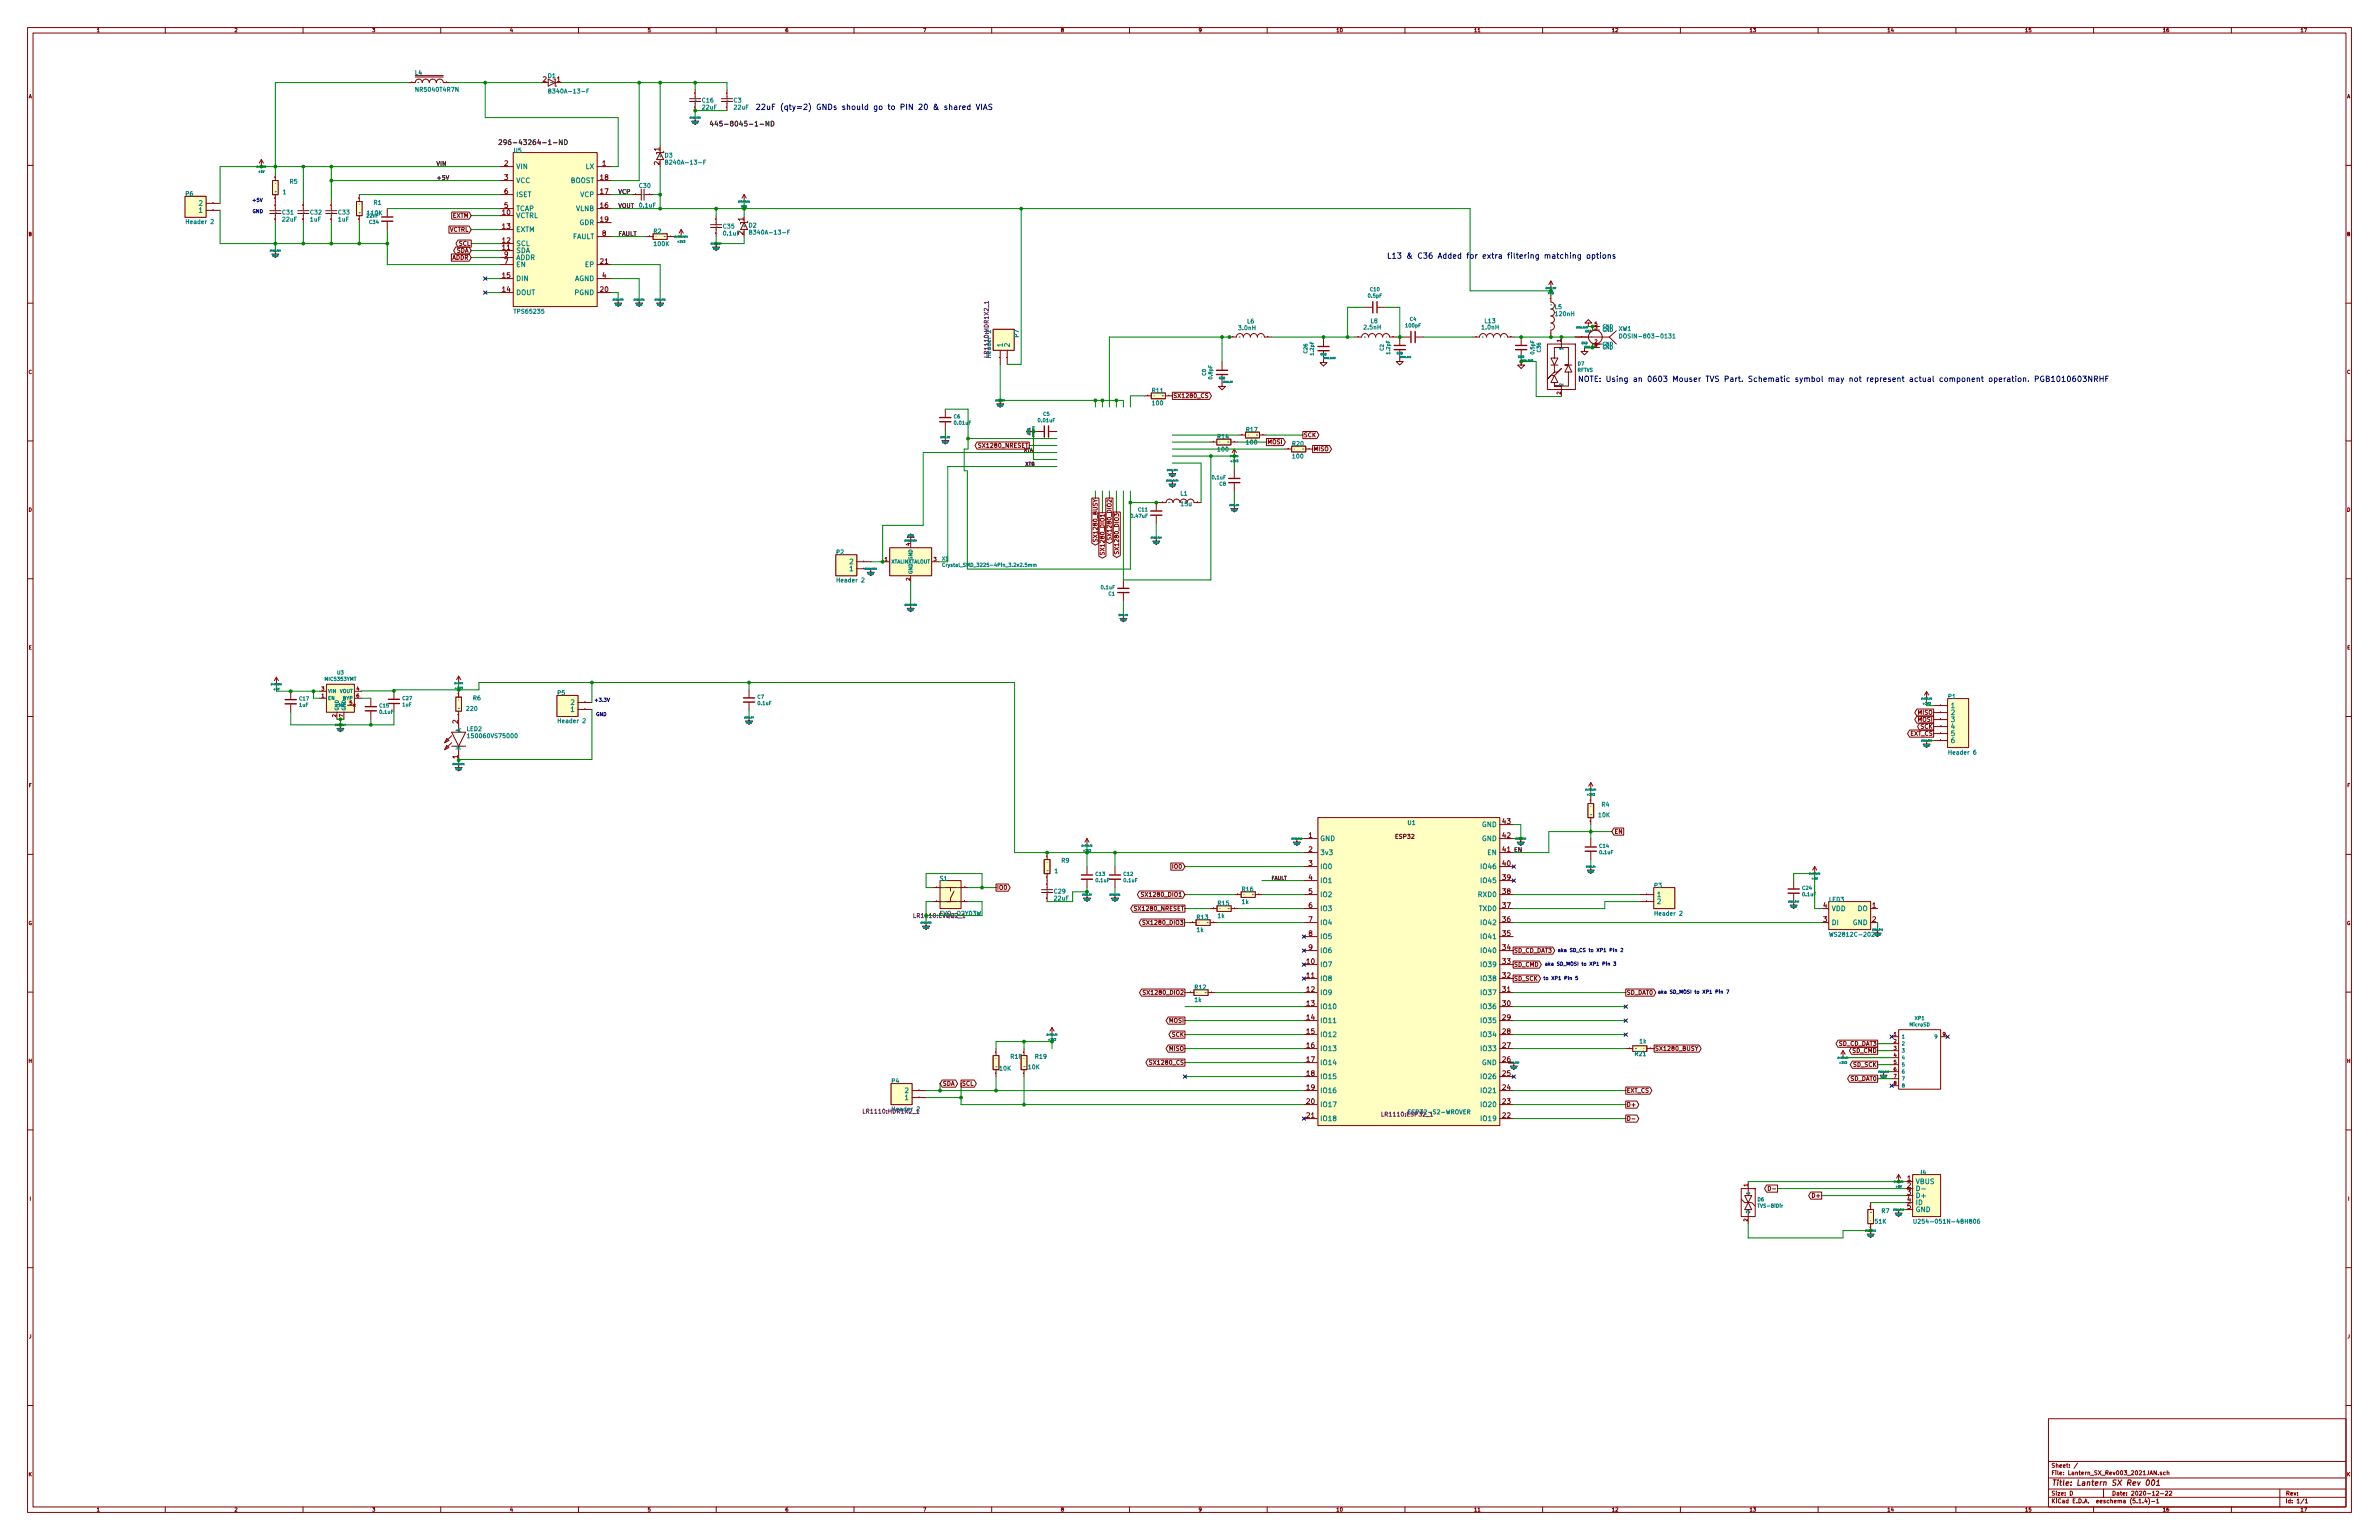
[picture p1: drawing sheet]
<svg xmlns="http://www.w3.org/2000/svg" width="864mm" height="559mm" viewBox="0 0 864 559" stroke-linecap="round" stroke-linejoin="round" font-family="sans-serif">
<defs><g id="words">
<g font-size="2.8" fill="#0000c2">
<text x="274.2" y="39.9">22uF (qty=2) GNDs should go to PIN 20 &amp; shared VIAS</text>
<text x="503.4" y="93.9">L13 &amp; C36 Added for extra filtering matching options</text>
<text x="572.8" y="138.6">NOTE: Using an 0603 Mouser TVS Part. Schematic symbol may not represent actual component operation. PGB1010603NRHF</text>
</g>
<text font-size="2.8" fill="#840000" x="744.6" y="539.1">Title: Lantern SX Rev 001</text>
<g font-size="2.5" fill="#840000">
<text x="197.1" y="29.7">2</text>
<text x="202.1" y="29.7">1</text>
<text x="239.4" y="59.9" transform="rotate(-90 239.4 59.9)">2</text>
<text x="239.4" y="54.8" transform="rotate(-90 239.4 54.8)">1</text>
<text x="183.1" y="60.2">2</text>
<text x="183.1" y="65.3">3</text>
<text x="218" y="65.3">18</text>
<text x="218.6" y="60.2">1</text>
<text x="183.1" y="70.4">6</text>
<text x="218" y="70.4">17</text>
<text x="182.4" y="78">10</text>
<text x="183.1" y="75.4">5</text>
<text x="218" y="75.4">16</text>
<text x="182.4" y="83.1">13</text>
<text x="218" y="80.5">19</text>
<text x="269.9" y="80.2" transform="rotate(-90 269.9 80.2)">1</text>
<text x="182.4" y="88.1">12</text>
<text x="218.6" y="85.6">8</text>
<text x="269.9" y="85.3" transform="rotate(-90 269.9 85.3)">2</text>
<text x="182.4" y="90.7">11</text>
<text x="183.1" y="95.8">7</text>
<text x="183.1" y="93.2">9</text>
<text x="218" y="95.8">21</text>
<text x="182.4" y="100.8">15</text>
<text x="218.6" y="100.8">4</text>
<text x="182.4" y="105.9">14</text>
<text x="218" y="105.9">20</text>
<text x="166.2" y="262.6" transform="rotate(-90 166.2 262.6)">2</text>
<text x="545.5" y="299">43</text>
<text x="475.1" y="304">1</text>
<text x="545.5" y="304">42</text>
<text x="475.1" y="309.1">2</text>
<text x="545.5" y="309.1">41</text>
<text x="475.1" y="314.2">3</text>
<text x="545.5" y="314.2">40</text>
<text x="475.1" y="319.3">4</text>
<text x="545.5" y="319.3">39</text>
<text x="475.1" y="324.4">5</text>
<text x="475.1" y="329.4">6</text>
<text x="545.5" y="329.4">37</text>
<text x="545.5" y="324.4">38</text>
<text x="661.9" y="329.4">4</text>
<text x="679.7" y="329.4">1</text>
<text x="475.1" y="334.5">7</text>
<text x="545.5" y="334.5">36</text>
<text x="661.9" y="334.5">3</text>
<text x="679.7" y="334.5">2</text>
<text x="475.1" y="339.6">8</text>
<text x="545.5" y="339.6">35</text>
<text x="475.1" y="344.7">9</text>
<text x="545.5" y="344.7">34</text>
<text x="474.4" y="349.8">10</text>
<text x="545.5" y="349.8">33</text>
<text x="474.4" y="354.8">11</text>
<text x="474.4" y="359.9">12</text>
<text x="545.5" y="359.9">31</text>
<text x="545.5" y="354.8">32</text>
<text x="474.4" y="365">13</text>
<text x="545.5" y="365">30</text>
<text x="474.4" y="370.1">14</text>
<text x="545.5" y="370.1">29</text>
<text x="474.4" y="375.2">15</text>
<text x="545.5" y="375.2">28</text>
<text x="474.4" y="380.2">16</text>
<text x="545.5" y="380.2">27</text>
<text x="474.4" y="385.3">17</text>
<text x="545.5" y="385.3">26</text>
<text x="474.4" y="390.4">18</text>
<text x="474.4" y="395.5">19</text>
<text x="545.5" y="395.5">24</text>
<text x="545.5" y="390.4">25</text>
<text x="474.4" y="400.6">20</text>
<text x="545.5" y="400.6">23</text>
<text x="474.4" y="405.6">21</text>
<text x="545.5" y="405.6">22</text>
<text x="692.4" y="428.5">1</text>
<text x="692.4" y="431">2</text>
<text x="692.4" y="433.6">3</text>
<text x="692.4" y="436.1">4</text>
<text x="692.4" y="438.7">5</text>
</g>
<g font-size="2.5">
<text x="257.4" y="45.8">445-8045-1-ND</text>
<text x="180.7" y="52.6">296-43264-1-ND</text>
</g>
<g font-size="2.5" fill="#008484">
<text x="187.3" y="61.3">VIN</text>
<text x="212.6" y="61.3">LX</text>
<text x="187.3" y="66.4">VCC</text>
<text x="187.3" y="71.5">ISET</text>
<text x="207" y="66.4">BOOST</text>
<text x="210.7" y="71.5">VCP</text>
<text x="72.4" y="77.2">1</text>
<text x="72.4" y="74.7">2</text>
<text x="187.3" y="76.6">TCAP</text>
<text x="209" y="76.6">VLNB</text>
<text x="187.3" y="79.1">VCTRL</text>
<text x="210.3" y="81.7">GDR</text>
<text x="187.3" y="89.3">SCL</text>
<text x="187.3" y="84.2">EXTM</text>
<text x="207.7" y="86.7">FAULT</text>
<text x="187.3" y="91.8">SDA</text>
<text x="187.3" y="94.4">ADDR</text>
<text x="187.3" y="102">DIN</text>
<text x="187.3" y="96.9">EN</text>
<text x="208.5" y="102">AGND</text>
<text x="212.5" y="96.9">EP</text>
<text x="187.3" y="107.1">DOUT</text>
<text x="208.6" y="107.1">PGND</text>
<text x="364" y="126.1" transform="rotate(-90 364 126.1)">1</text>
<text x="366.5" y="126.1" transform="rotate(-90 366.5 126.1)">2</text>
<text x="308.6" y="207.3">1</text>
<text x="308.6" y="204.7">2</text>
<text x="207.4" y="255.8">2</text>
<text x="708" y="256.9">1</text>
<text x="207.4" y="258.3">1</text>
<text x="708" y="259.5">2</text>
<text x="708" y="262">3</text>
<text x="167.4" y="265.9" transform="rotate(-90 167.4 265.9)">A</text>
<text x="708" y="264.5">4</text>
<text x="708" y="267.1">5</text>
<text x="708" y="269.6">6</text>
<text x="167.4" y="272.3" transform="rotate(-90 167.4 272.3)">K</text>
<text x="479.2" y="305.2">GND</text>
<text x="537.9" y="305.2">GND</text>
<text x="537.9" y="300.1">GND</text>
<text x="479.2" y="310.3">3v3</text>
<text x="540" y="310.3">EN</text>
<text x="479.2" y="315.3">IO0</text>
<text x="538.1" y="315.3">IO46</text>
<text x="479.2" y="320.4">IO1</text>
<text x="538.1" y="320.4">IO45</text>
<text x="479.2" y="325.5">IO2</text>
<text x="536.8" y="325.5">RXD0</text>
<text x="601.3" y="325.5">1</text>
<text x="601.3" y="328">2</text>
<text x="479.2" y="330.6">IO3</text>
<text x="479.2" y="335.7">IO4</text>
<text x="537.1" y="330.6">TXD0</text>
<text x="538.1" y="335.7">IO42</text>
<text x="664.8" y="335.7">DI</text>
<text x="664.8" y="330.6">VDD</text>
<text x="672.5" y="335.7">GND</text>
<text x="674.3" y="330.6">DO</text>
<text x="479.2" y="340.7">IO5</text>
<text x="538.1" y="340.7">IO41</text>
<text x="479.2" y="345.8">IO6</text>
<text x="538.1" y="345.8">IO40</text>
<text x="479.2" y="350.9">IO7</text>
<text x="538.1" y="350.9">IO39</text>
<text x="479.2" y="356">IO8</text>
<text x="538.1" y="356">IO38</text>
<text x="479.2" y="361.1">IO9</text>
<text x="538.1" y="361.1">IO37</text>
<text x="479.2" y="366.1">IO10</text>
<text x="479.2" y="371.2">IO11</text>
<text x="538.1" y="371.2">IO35</text>
<text x="538.1" y="366.1">IO36</text>
<text x="479.2" y="376.3">IO12</text>
<text x="538.1" y="376.3">IO34</text>
<text x="479.2" y="381.4">IO13</text>
<text x="538.1" y="381.4">IO33</text>
<text x="479.2" y="386.5">IO14</text>
<text x="537.9" y="386.5">GND</text>
<text x="479.2" y="391.5">IO15</text>
<text x="538.1" y="391.5">IO26</text>
<text x="328.7" y="399.2">1</text>
<text x="328.7" y="396.6">2</text>
<text x="479.2" y="396.6">IO16</text>
<text x="479.2" y="401.7">IO17</text>
<text x="538.1" y="401.7">IO20</text>
<text x="538.1" y="396.6">IO21</text>
<text x="479.2" y="406.8">IO18</text>
<text x="538.1" y="406.8">IO19</text>
<text x="695.3" y="429.6">VBUS</text>
<text x="695.3" y="434.7">D+</text>
<text x="695.3" y="437.3">ID</text>
<text x="695.3" y="439.8">GND</text>
</g>
<text font-size="2.5" fill="#008400" x="166.2" y="275.3" transform="rotate(-90 166.2 275.3)">1</text>
<g font-size="2.1" fill="#008484">
<text x="150.7" y="27.2">L4</text>
<text x="199" y="28.3">D1</text>
<text x="151.4" y="33.3">NR5040T4R7N</text>
<text x="200.6" y="33.9">B340A-13-F</text>
<text x="255" y="37.2">C16</text>
<text x="255" y="39.7">22uF</text>
<text x="266.4" y="37.2">C3</text>
<text x="266.6" y="39.7">22uF</text>
<text x="186.6" y="55.4">U5</text>
<text x="241.4" y="57.1">D3</text>
<text x="243" y="59.7">B240A-13-F</text>
<text x="67.4" y="71.1">P6</text>
<text x="102.7" y="70.5">1</text>
<text x="105.2" y="66.6">R5</text>
<text x="232.1" y="68.2">C30</text>
<text x="102.6" y="77.8">C31</text>
<text x="112.8" y="77.8">C32</text>
<text x="122.9" y="77.8">C33</text>
<text x="135.7" y="74.3">R1</text>
<text x="232.2" y="75.3">0.1uF</text>
<text x="68" y="81.3">Header 2</text>
<text x="102.6" y="80.4">22uF</text>
<text x="112.6" y="80.4">1uF</text>
<text x="122.8" y="80.4">1uF</text>
<text x="133.4" y="78.1">110K</text>
<text x="262.6" y="82.9">C35</text>
<text x="271.9" y="82.6">D2</text>
<text x="237.3" y="84.7">R2</text>
<text x="237.6" y="89.3">100K</text>
<text x="262.7" y="85.4">0.1uF</text>
<text x="273.5" y="85.1">B340A-13-F</text>
<text x="187.1" y="113.8">TPS65235</text>
<text x="564.4" y="112.1">L5</text>
<text x="449.8" y="119.8">3.0nH</text>
<text x="452.8" y="117.4">L6</text>
<text x="495.2" y="119.5">2.5nH</text>
<text x="497.6" y="117.2">L8</text>
<text x="538" y="119.5">1.0nH</text>
<text x="539.1" y="117.2">L13</text>
<text x="564.8" y="114.7">120nH</text>
<text x="369.8" y="122.4" transform="rotate(-90 369.8 122.4)">P7</text>
<text x="587.6" y="120.1">XW1</text>
<text x="589.8" y="122.8">DOSIN-803-0131</text>
<text x="418.3" y="142.5">R11</text>
<text x="418.4" y="147">100</text>
<text x="442.1" y="159.2">R14</text>
<text x="452.5" y="156.7">R17</text>
<text x="452.6" y="161.3">100</text>
<text x="469.2" y="161.8">R20</text>
<text x="442.2" y="163.8">100</text>
<text x="469.4" y="166.3">100</text>
<text x="428.5" y="179.8">L1</text>
<text x="428.8" y="183.6">15u</text>
<text x="303.7" y="201.1">P2</text>
<text x="304.3" y="211.3">Header 2</text>
<text x="169.5" y="257.9">220</text>
<text x="171.8" y="254.1">R6</text>
<text x="202.4" y="252.2">P5</text>
<text x="707.3" y="253.5">P1</text>
<text x="203" y="262.4">Header 2</text>
<text x="169.4" y="265.3">LED2</text>
<text x="170.8" y="267.8">150060VS75000</text>
<text x="707.9" y="273.8">Header 6</text>
<text x="581.5" y="292.7">R4</text>
<text x="511.1" y="299.3">U1</text>
<text x="580.4" y="296.5">10K</text>
<text x="382.9" y="316.8">1</text>
<text x="385.4" y="313">R9</text>
<text x="341.2" y="319.5">S1</text>
<text x="451" y="323.4">R16</text>
<text x="600.6" y="322.1">P3</text>
<text x="382.8" y="324.2">C29</text>
<text x="382.8" y="326.7">22uF</text>
<text x="442.2" y="328.5">R15</text>
<text x="450.8" y="328">1k</text>
<text x="664" y="327.2">LED3</text>
<text x="434.6" y="333.6">R13</text>
<text x="442.1" y="333.1">1k</text>
<text x="601.2" y="332.2">Header 2</text>
<text x="434.5" y="338.2">1k</text>
<text x="665.5" y="339.9">WS2812C-2020</text>
<text x="433.8" y="359">R12</text>
<text x="433.7" y="363.6">1k</text>
<text x="593.6" y="383.2">R21</text>
<text x="595.2" y="378.6">1k</text>
<text x="362.9" y="388.5">10K</text>
<text x="367" y="384.1">R18</text>
<text x="373.4" y="388">10K</text>
<text x="375.9" y="384.1">R19</text>
<text x="323.7" y="393">P4</text>
<text x="696.8" y="426.2">J4</text>
<text x="680.7" y="444">51K</text>
<text x="683.1" y="440.2">R7</text>
<text x="697" y="444">U254-051N-4BH806</text>
</g>
<g font-size="2.1">
<text x="158.4" y="65.3">+5V</text>
<text x="158.4" y="60.2">VIN</text>
<text x="224.4" y="70.4">VCP</text>
<text x="224.4" y="75.4">VOUT</text>
<text x="224.4" y="85.6">FAULT</text>
<text x="549.5" y="309.1">EN</text>
</g>
<g font-size="2.1" fill="#840000">
<text x="164.3" y="79">EXTM</text>
<text x="163.1" y="84.1">VCTRL</text>
<text x="166.6" y="89.2">SCL</text>
<text x="164" y="94.2">ADDR</text>
<text x="165.7" y="91.7">SDA</text>
<text x="425.8" y="144.4">SX1280_CS</text>
<text x="460" y="161.2">MOSI</text>
<text x="473.2" y="158.6">SCK</text>
<text x="356" y="162.4">SX1280_NRESET</text>
<text x="476.8" y="163.7">MISO</text>
<text x="398.4" y="195.6" transform="rotate(-90 398.4 195.6)">SX1280_BUSY</text>
<text x="403.5" y="194.7" transform="rotate(-90 403.5 194.7)">SX1280_DIO2</text>
<text x="400.9" y="200" transform="rotate(-90 400.9 200)">SX1280_DIO1</text>
<text x="406.1" y="199.7" transform="rotate(-90 406.1 199.7)">SX1280_DIO3</text>
<text x="696.2" y="261.9">MOSI</text>
<text x="696.2" y="259.3">MISO</text>
<text x="693.4" y="267">EXT_CS</text>
<text x="697.2" y="264.4">SCK</text>
<text x="506.7" y="304.3">ESP32</text>
<text x="586" y="302.5">EN</text>
<text x="425.8" y="315.2">IO0</text>
<text x="361.8" y="322.8">IO0</text>
<text x="415.5" y="325.4">SX1280_DIO1</text>
<text x="412.5" y="330.5">SX1280_NRESET</text>
<text x="416.1" y="335.5">SX1280_DIO3</text>
<text x="549.5" y="345.7">SD_CD_DAT3</text>
<text x="549.5" y="350.8">SD_CMD</text>
<text x="549.5" y="355.9">SD_SCK</text>
<text x="416.2" y="360.9">SX1280_DIO2</text>
<text x="590.4" y="360.9">SD_DAT0</text>
<text x="424.5" y="371.1">MOSI</text>
<text x="425.4" y="376.2">SCK</text>
<text x="424.5" y="381.3">MISO</text>
<text x="600.7" y="381.3">SX1280_BUSY</text>
<text x="667.4" y="379.5">SD_CD_DAT3</text>
<text x="672.4" y="382">SD_CMD</text>
<text x="418.2" y="386.3">SX1280_CS</text>
<text x="672.7" y="387.1">SD_SCK</text>
<text x="342.2" y="394">SDA</text>
<text x="349.1" y="394">SCL</text>
<text x="671.7" y="392.2">SD_DAT0</text>
<text x="590.4" y="396.5">EXT_CS</text>
<text x="590.4" y="401.6">D+</text>
<text x="658.3" y="434.6">D+</text>
<text x="744.6" y="532.5">Sheet: /</text>
<text x="744.6" y="535.2">File: Lantern_SX_Rev003_2021JAN.sch</text>
<text x="744.6" y="545.4">KiCad E.D.A. eeschema (5.1.4)-1</text>
<text x="744.6" y="542.6">Size: D</text>
<text x="766.6" y="542.6">Date: 2020-12-22</text>
<text x="829.6" y="542.6">Rev:</text>
<text x="829.6" y="545.4">Id: 1/1</text>
</g>
<g font-size="2.1" fill="#840084">
<text x="358.9" y="129" transform="rotate(-90 358.9 129)">LR1110:HDR1X2_1</text>
<text x="359.7" y="129.3" transform="rotate(-90 359.7 129.3)">Header 2</text>
<text x="341.8" y="332.2">EVQ-Q2Y03W</text>
<text x="313.9" y="404">LR1110:HDR1X2_1</text>
<text x="324.3" y="403.2">Header 2</text>
<text x="502.2" y="405.1">LR1110:ESP32_1</text>
<text x="512.3" y="404.3">ESP32-S2-WROVER</text>
</g>
<text font-size="2.1" fill="#008400" x="332" y="333.1">LR1110:EVQQ2_1</text>
<g font-size="1.8" fill="#840000">
<text x="35" y="11.6">1</text>
<text x="85" y="11.6">2</text>
<text x="135" y="11.6">3</text>
<text x="185" y="11.6">4</text>
<text x="235" y="11.6">5</text>
<text x="285" y="11.6">6</text>
<text x="335" y="11.6">7</text>
<text x="385" y="11.6">8</text>
<text x="435" y="11.6">9</text>
<text x="485" y="11.6">10</text>
<text x="535" y="11.6">11</text>
<text x="585" y="11.6">12</text>
<text x="635" y="11.6">13</text>
<text x="685" y="11.6">14</text>
<text x="735" y="11.6">15</text>
<text x="785" y="11.6">16</text>
<text x="835" y="11.6">17</text>
<text x="10.4" y="35.6">A</text>
<text x="852" y="35.6">A</text>
<text x="10.4" y="85.6">B</text>
<text x="852" y="85.6">B</text>
<text x="578.9" y="119.5">3</text>
<text x="578.9" y="118.2">5</text>
<text x="566.5" y="124.1" transform="rotate(-90 566.5 124.1)">1</text>
<text x="578.9" y="124.6">2</text>
<text x="578.9" y="125.9">4</text>
<text x="10.4" y="135.6">C</text>
<text x="852" y="135.6">C</text>
<text x="566.5" y="143.1" transform="rotate(-90 566.5 143.1)">2</text>
<text x="10.4" y="185.6">D</text>
<text x="852" y="185.6">D</text>
<text x="330.3" y="198" transform="rotate(-90 330.3 198)">4</text>
<text x="321.2" y="203.6">1</text>
<text x="339" y="203.6">3</text>
<text x="330.3" y="210.7" transform="rotate(-90 330.3 210.7)">2</text>
<text x="10.4" y="235.6">E</text>
<text x="852" y="235.6">E</text>
<text x="116.7" y="250.6">3</text>
<text x="129.4" y="250.6">4</text>
<text x="116.7" y="253.1">1</text>
<text x="126.9" y="255.7">5</text>
<text x="129.4" y="253.1">6</text>
<text x="122" y="260.2" transform="rotate(-90 122 260.2)">2</text>
<text x="124.6" y="260.2" transform="rotate(-90 124.6 260.2)">7</text>
<text x="10.5" y="285.6">F</text>
<text x="852.1" y="285.6">F</text>
<text x="10.3" y="335.6">G</text>
<text x="851.9" y="335.6">G</text>
<text x="687.5" y="375.9">1</text>
<text x="705.3" y="375.9">9</text>
<text x="687.5" y="378.5">2</text>
<text x="687.5" y="381">3</text>
<text x="687.5" y="383.5">4</text>
<text x="10.4" y="385.6">H</text>
<text x="687.5" y="386.1">5</text>
<text x="687.5" y="388.6">6</text>
<text x="852" y="385.6">H</text>
<text x="687.5" y="391.2">7</text>
<text x="687.5" y="393.7">8</text>
<text x="634.4" y="430.5" transform="rotate(-90 634.4 430.5)">1</text>
<text x="10.7" y="435.6">I</text>
<text x="852.3" y="435.6">I</text>
<text x="634.4" y="443.2" transform="rotate(-90 634.4 443.2)">2</text>
<text x="10.5" y="485.6">J</text>
<text x="852.1" y="485.6">J</text>
<text x="10.4" y="535.6">K</text>
<text x="852" y="535.6">K</text>
<text x="35" y="548.4">1</text>
<text x="85" y="548.4">2</text>
<text x="135" y="548.4">3</text>
<text x="185" y="548.4">4</text>
<text x="235" y="548.4">5</text>
<text x="285" y="548.4">6</text>
<text x="335" y="548.4">7</text>
<text x="385" y="548.4">8</text>
<text x="435" y="548.4">9</text>
<text x="485" y="548.4">10</text>
<text x="535" y="548.4">11</text>
<text x="585" y="548.4">12</text>
<text x="635" y="548.4">13</text>
<text x="685" y="548.4">14</text>
<text x="735" y="548.4">15</text>
<text x="785" y="548.4">16</text>
<text x="835" y="548.4">17</text>
</g>
<g font-size="1.8" fill="#0000c2">
<text x="91.4" y="73.3">+5V</text>
<text x="91.6" y="77.3">GND</text>
<text x="215.6" y="254.6">+3.3V</text>
<text x="216.3" y="259.8">GND</text>
<text x="565.4" y="345.4">aka SD_CS to XP1 Pin 2</text>
<text x="560.7" y="350.4">aka SD_MOSI to XP1 Pin 3</text>
<text x="560.2" y="355.6">to XP1 Pin 5</text>
<text x="601.7" y="360.6">aka SD_MOSI to XP1 Pin 7</text>
</g>
<g font-size="1.8" fill="#008484">
<text x="133.2" y="78.9">22nF</text>
<text x="134.1" y="81.2">C34</text>
<text x="496.8" y="108">0.5pF</text>
<text x="497.5" y="105.7">C10</text>
<text x="510.4" y="118.8">100pF</text>
<text x="511.8" y="116.5">C4</text>
<text x="581.7" y="125.5">GND</text>
<text x="581.7" y="120.4">GND</text>
<text x="474.6" y="128.1" transform="rotate(-90 474.6 128.1)">C26</text>
<text x="476.9" y="128.8" transform="rotate(-90 476.9 128.8)">1.2pF</text>
<text x="502.3" y="127.2" transform="rotate(-90 502.3 127.2)">C2</text>
<text x="504.6" y="128.4" transform="rotate(-90 504.6 128.4)">1.2pF</text>
<text x="557" y="128.4" transform="rotate(-90 557 128.4)">0.5pF</text>
<text x="559.3" y="127.7" transform="rotate(-90 559.3 127.7)">C36</text>
<text x="567.4" y="126.8" transform="rotate(-90 567.4 126.8)">1</text>
<text x="437.8" y="136.2" transform="rotate(-90 437.8 136.2)">C0</text>
<text x="440.1" y="137.4" transform="rotate(-90 440.1 137.4)">0.8pF</text>
<text x="572.6" y="134.9">RFTVS</text>
<text x="572.8" y="132.6">D7</text>
<text x="567.4" y="140.3" transform="rotate(-90 567.4 140.3)">2</text>
<text x="346.3" y="151.8">C6</text>
<text x="346.6" y="154.1">0.01uF</text>
<text x="377.1" y="153.2">0.01uF</text>
<text x="378.7" y="150.9">C5</text>
<text x="440.1" y="173.9">0.1uF</text>
<text x="442.7" y="176.2">C8</text>
<text x="413.3" y="185.6">C11</text>
<text x="410.7" y="187.9">0.47uF</text>
<text x="331.2" y="203.2" transform="rotate(-90 331.2 203.2)">GND</text>
<text x="342.1" y="203.4">X1</text>
<text x="323.5" y="204.5">XTALINXTALOUT</text>
<text x="331.2" y="208.4" transform="rotate(-90 331.2 208.4)">GND</text>
<text x="344.1" y="205.7">Crystal_SMD_3225-4Pin_3.2x2.5mm</text>
<text x="399.8" y="213.8">0.1uF</text>
<text x="402.4" y="216.1">C1</text>
<text x="122.5" y="244.7">U3</text>
<text x="118.1" y="247">MIC5353YMT</text>
<text x="119" y="251.5">VIN</text>
<text x="123.2" y="251.5">VOUT</text>
<text x="108.7" y="256.5">1uF</text>
<text x="108.7" y="254.2">C17</text>
<text x="119" y="254">EN</text>
<text x="122.9" y="257.9" transform="rotate(-90 122.9 257.9)">GND</text>
<text x="123" y="256.5">NC</text>
<text x="124.5" y="254">BYP</text>
<text x="125.5" y="257.9" transform="rotate(-90 125.5 257.9)">GND</text>
<text x="137.8" y="256.7">C15</text>
<text x="146.2" y="256.3">1uF</text>
<text x="146.2" y="254">C27</text>
<text x="275" y="253.5">C7</text>
<text x="275.2" y="255.8">0.1uF</text>
<text x="137.9" y="259">0.1uF</text>
<text x="580.7" y="307.6">C14</text>
<text x="580.8" y="309.9">0.1uF</text>
<text x="397.8" y="317.8">C13</text>
<text x="407.9" y="317.8">C12</text>
<text x="397.9" y="320.1">0.1uF</text>
<text x="408.1" y="320.1">0.1uF</text>
<text x="654.3" y="322.9">C24</text>
<text x="654.4" y="325.2">0.1uF</text>
<text x="695.2" y="370.1">XP1</text>
<text x="690.2" y="376.8">1</text>
<text x="693.3" y="372.4">MicroSD</text>
<text x="702.5" y="376.8">9</text>
<text x="690.2" y="379.3">2</text>
<text x="690.2" y="381.9">3</text>
<text x="690.2" y="384.4">4</text>
<text x="690.2" y="387">5</text>
<text x="690.2" y="389.5">6</text>
<text x="690.2" y="392">7</text>
<text x="690.2" y="394.6">8</text>
<text x="635.3" y="433.3" transform="rotate(-90 635.3 433.3)">1</text>
<text x="638.1" y="435.9">D6</text>
<text x="635.3" y="440.4" transform="rotate(-90 635.3 440.4)">2</text>
<text x="638.5" y="438.2">TVS-BiDir</text>
</g>
<g font-size="1.8">
<text x="371.6" y="164">XTA</text>
<text x="372.1" y="169">XTB</text>
<text x="461.5" y="319.3">FAULT</text>
</g>
<g font-size="1.1" fill="#008484">
<text x="251.2" y="44.9">GND</text>
<text x="93.9" y="62.7">+5V</text>
<text x="269" y="75.4">VDD</text>
<text x="246" y="88.1">+3V3</text>
<text x="98.8" y="93.1">GND</text>
<text x="258.8" y="90.6">GND</text>
<text x="561.9" y="106.7">VDD</text>
<text x="223.2" y="110.9">GND</text>
<text x="230.9" y="110.9">GND</text>
<text x="238.5" y="110.9">GND</text>
<text x="574" y="124.9">GND</text>
<text x="575.4" y="120.6">GND</text>
<text x="479.3" y="129">GND</text>
<text x="507" y="128.6">GND</text>
<text x="551" y="129.8">GND</text>
<text x="442.4" y="137.6">GND</text>
<text x="361.9" y="147.5">GND</text>
<text x="342" y="160.8">GND</text>
<text x="373.7" y="157.8" transform="rotate(-90 373.7 157.8)">GND</text>
<text x="446.8" y="167.7">+3V3</text>
<text x="424.4" y="172.8">GND</text>
<text x="424.4" y="176.6">GND</text>
<text x="446.9" y="185.5">GND</text>
<text x="329.4" y="194.8">GND</text>
<text x="418.6" y="197.3">GND</text>
<text x="314.9" y="208.6">GND</text>
<text x="329.4" y="221.7">GND</text>
<text x="406.6" y="225.3">GND</text>
<text x="99.4" y="250.5">+5V</text>
<text x="698.1" y="255.7">+3V3</text>
<text x="270.7" y="262.6">GND</text>
<text x="122.4" y="265.2">GND</text>
<text x="698.2" y="270.9">GND</text>
<text x="165.3" y="279.5">GND</text>
<text x="576.2" y="288.7">+3V3</text>
<text x="393.3" y="309">+3V3</text>
<text x="469.6" y="306.5">GND</text>
<text x="550.9" y="306.5">GND</text>
<text x="576.3" y="316.7">GND</text>
<text x="657.8" y="319.2">+5V</text>
<text x="393.4" y="326.8">GND</text>
<text x="403.6" y="326.8">GND</text>
<text x="650" y="329.4">GND</text>
<text x="335" y="337">GND</text>
<text x="680.4" y="339.5">GND</text>
<text x="380.6" y="377.6">+3V3</text>
<text x="548.4" y="387.8">GND</text>
<text x="667.8" y="386">+3V3</text>
<text x="682.6" y="391.1">GND</text>
<text x="688.3" y="431">+5V</text>
<text x="688.1" y="441.1">GND</text>
<text x="677.9" y="448.7">GND</text>
</g>
<text font-size="1.1" fill="#008400" x="165.3" y="250.1">+3V3</text>
<g font-size=".7" fill="#008484">
<text x="250.6" y="43">#GND_029</text>
<text x="93.4" y="60.7">#+5V_02</text>
<text x="268.2" y="73.4">#VOUT0101</text>
<text x="245.3" y="86.1">#+3V3_0101</text>
<text x="258.2" y="88.7">#GND_027</text>
<text x="98.2" y="91.2">#GND_028</text>
<text x="561.2" y="104.8">#VOUT_02</text>
<text x="222.7" y="109">#GND_030</text>
<text x="230.3" y="109">#GND_031</text>
<text x="237.9" y="109">#GND_032</text>
<text x="572.4" y="119.1">#GND_0107</text>
<text x="480.6" y="130.2">#GND_0103</text>
<text x="508.5" y="129.8">#GND_010</text>
<text x="552.4" y="131.1">#GND_0105</text>
<text x="444.2" y="138.8">#GND_05</text>
<text x="361.5" y="145.6">#GND_09</text>
<text x="341.6" y="158.9">#GND_02</text>
<text x="446.8" y="165.8">#+3V01</text>
<text x="423.8" y="170.8">#GND_024</text>
<text x="423.6" y="174.7">#GND_0104</text>
<text x="446.5" y="183.5">#GND_08</text>
<text x="328.6" y="196.4">#GND_0108</text>
<text x="418" y="195.4">#GND_018</text>
<text x="314.1" y="206.7">#GND_0109</text>
<text x="328.6" y="219.7">#GND_0102</text>
<text x="406.2" y="223.4">#GND_01</text>
<text x="98.7" y="248.6">#+5V0101</text>
<text x="165.3" y="248.2">#+3V03</text>
<text x="697.8" y="253.8">#+3V3_09</text>
<text x="121.8" y="263.3">#GND_017</text>
<text x="270.3" y="260.6">#GND_07</text>
<text x="697.6" y="269">#GND_035</text>
<text x="164.5" y="277.5">#GND_0101</text>
<text x="575.8" y="286.8">#+3V3_04</text>
<text x="469" y="304.6">#GND_019</text>
<text x="550.3" y="304.6">#GND_026</text>
<text x="393" y="307.1">#+3V3_02</text>
<text x="575.9" y="314.7">#GND_04</text>
<text x="657.1" y="317.3">#+5V0102</text>
<text x="393" y="324.9">#GND_06</text>
<text x="403" y="324.9">#GND_021</text>
<text x="649.4" y="327.4">#GND_043</text>
<text x="334.4" y="335.1">#GND_033</text>
<text x="679.9" y="337.6">#GND_042</text>
<text x="380.3" y="375.7">#+3V3_06</text>
<text x="667.4" y="384.1">#+3V3_08</text>
<text x="682" y="389.2">#GND_013</text>
<text x="687.8" y="429">#+5V_05</text>
<text x="687.5" y="439.2">#GND_046</text>
<text x="677.3" y="446.8">#GND_012</text>
</g>
<g font-size=".7" fill="#008400">
<text x="575.4" y="126.1">#GND_0106</text>
<text x="375.4" y="158.3" transform="rotate(-90 375.4 158.3)">#GND_011</text>
<text x="547.8" y="385.9">#GND_023</text>
</g>
</g></defs>
<g fill="none" stroke="#840000" stroke-width=".36">
<path d="M10 10h843.6v538.8h-843.6zM12 12h839.6v534.8h-839.6zM60 10v2M110 10v2M160 10v2M210 10v2M260 10v2M310 10v2M360 10v2M410 10v2M460 10v2M510 10v2"/>
<path d="M536.5 11.6h.8M560 10v2M610 10v2M660 10v2M710 10v2M760 10v2M810 10v2M148.2 30h2.5a1.27 1.27 0 0 1 1.3-1.3 1.27 1.27 0 0 1 1.3 1.3 1.27 1.27 0 0 1 1.3-1.3 1.27 1.27 0 0 1 1.2 1.3 1.27 1.27 0 0 1 1.3-1.3 1.27 1.27 0 0 1 1.3 1.3 1.27 1.27 0 0 1 1.2-1.3 1.27 1.27 0 0 1 1.3 1.3h2.5M149.5 29.8h.1M150.7 27.9h10.2M150.7 27.4h10.2M162.2 29.8h.1"/>
<path d="M199 28.7l2.5 1.3-2.5 1.2zM201.5 28.7v2.5h.6M201.5 30h2.6M250.3 36.8h4.1M250.3 35.8h4.1M252.1 33.8h.1M252.1 38.9h.1M252.1 38.8v.1M252.3 32.5v3.3M252.3 36.8v3.3M261.9 36.8h4M261.9 35.8h4"/>
<path d="M263.7 33.8h.1M263.7 38.9h.1M263.7 38.8v.1M263.9 32.5v3.3M263.9 36.8v3.3M10 60h2M94.9 57.9l-.8 1.3M94.9 57.9v2.6M94.9 57.9l.7 1.3M186.3 55.4h30.5v55.9h-30.5zM239.6 55.4l1.3 2.5h-2.5zM239.6 52.8v2.6"/>
<path d="M240.9 54.9v.5h-2.5v.5M252.3 42.7v1.2h1.3l-1.3 1.3-1.2-1.3h1.2M851.6 60h2M67.2 71.2h7.6v7.7h-7.6zM74.8 76.3h5.1M74.8 73.8h5.1M77.3 76.1h.1M77.3 73.6h.1M97.9 77.5h4.1M97.9 76.5h4.1M98.9 65.5h2.1v5.1h-2.1zM99.7 74.4h.1"/>
<path d="M99.7 64.3h.1M99.7 79.5h.1M99.7 71.9h.1M99.9 63v2.5M99.9 70.6v5.9M99.9 77.5v3.3M108.1 77.5h4M108.1 76.5h4M109.9 74.4h.1M109.9 79.5h.1M110.1 73.2v3.3M110.1 77.5v3.3"/>
<path d="M118.2 77.5h4.1M118.2 76.5h4.1M120.1 74.4h.1M120.1 79.5h.1M120.3 73.2v3.3M120.3 77.5v3.3M129.4 73.2h2v5h-2zM130.2 71.9h.1M130.2 79.5h.1M130.4 70.6v2.6M130.4 78.2v2.6M140.6 75.7v2.8"/>
<path d="M164 76.9h6.3l.8 1.3-.8 1.3h-6.3zM181.2 60.5h5.1M181.2 78.2h5.1M181.2 75.7h5.1M181.2 70.6h5.1M181.2 65.5h5.1M216.8 60.5h5.1M216.8 75.7h5.1M216.8 70.6h5.1M216.8 65.5h5.1M229.5 70.6h3.3M230.7 70.4h.1"/>
<path d="M232.8 68.6v4M233.8 70.6h3.3M233.8 68.6v4M235.8 70.4h.1M259.8 79.5h.1M260 78.2v3.3M270.1 70.6l-.7 1.3M270.1 70.6v2.6M270.1 78.2v2.6M270.1 70.6l.8 1.3M99.9 90.9v1.3h1.3l-1.3 1.3-1.2-1.3h1.2M140.6 80.5v2.8"/>
<path d="M163 82h7.3l.8 1.3-.8 1.3h-7.3zM163.9 92.2h6.4l.8 1.3-.8 1.3h-6.4zM165.4 89.6h4.9l.8 1.3-.8 1.3h-4.9l-.7-1.3zM166.3 87.1h4.8v2.6h-4.8l-.8-1.3zM181.2 90.9h5.1M181.2 88.4h5.1M181.2 83.3h5.1M181.2 96h5.1M181.2 93.5h5.1M216.8 80.8h5.1M216.8 96h5.1M216.8 85.9h5.1"/>
<path d="M234.6 85.9h2.5M235.8 85.6h.1M237.1 84.8h5.1v2.1h-5.1zM242.2 85.9h2.5M243.5 85.6h.1M247.3 83.3l-.8 1.3M247.3 83.3v2.6M247.3 83.3l.7 1.3M257.9 82.6h4.1M257.9 81.5h4.1M259.8 84.6h.1M260 88.4v1.3h1.2l-1.2 1.2-1.3-1.2h1.3"/>
<path d="M260 82.6v3.3M270.1 80.8l1.3 2.5h-2.5zM271.4 80.3v.5h-2.5v.5M10 110h2M181.2 106.2h5.1M181.2 101.1h5.1M216.8 106.2h5.1M216.8 101.1h5.1M224.4 108.7v1.3h1.3l-1.3 1.3-1.3-1.3h1.3M232 108.7v1.3h1.3l-1.3 1.3-1.2-1.3h1.2M239.6 108.7v1.3h1.3l-1.3 1.3-1.2-1.3h1.2M360.6 119.5h7.6v7.6h-7.6z"/>
<path d="M495.3 111.5h2.8M500.1 111.5h2.8M562.8 108.3h.1M563 107.1v2.5a1.27 1.27 0 0 1 1.3 1.3 1.27 1.27 0 0 1-1.3 1.2 1.27 1.27 0 0 1 1.3 1.3 1.27 1.27 0 0 1-1.3 1.3 1.27 1.27 0 0 1 1.3 1.3 1.27 1.27 0 0 1-1.3 1.2 1.27 1.27 0 0 1 1.3 1.3 1.27 1.27 0 0 1-1.3 1.3v2.5M563 102l-.8 1.3M563 102v2.5M563 102l.8 1.3M576.6 117.2h1.2l-1.2-1.2-1.3 1.2h1.3v1.3M578.1 119.8h2.5M578.1 118.5h2.5M851.6 110h2M362.9 129.7h.1"/>
<path d="M362.9 129.6v.1M363.1 127.1v5.1M365.4 129.7h.1M365.6 127.1v5.1M443.6 136.1v4.1h1.3l-1.3 1.3-1.3-1.3h1.3M443.6 131.3v2.8M446.3 122.3h2.5a1.27 1.27 0 0 1 1.3-1.3 1.27 1.27 0 0 1 1.3 1.3 1.27 1.27 0 0 1 1.2-1.3 1.27 1.27 0 0 1 1.3 1.3 1.27 1.27 0 0 1 1.3-1.3 1.27 1.27 0 0 1 1.2 1.3 1.27 1.27 0 0 1 1.3-1.3 1.27 1.27 0 0 1 1.3 1.3h2.5M447.5 122.1h.1M460.2 122.1h.1M480.4 127.5v4.1h1.3l-1.3 1.2-1.2-1.2h1.2M480.4 122.7v2.8M491.7 122.3h2.6a1.27 1.27 0 0 1 1.3-1.3 1.27 1.27 0 0 1 1.2 1.3 1.27 1.27 0 0 1 1.3-1.3 1.27 1.27 0 0 1 1.3 1.3 1.27 1.27 0 0 1 1.2-1.3 1.27 1.27 0 0 1 1.3 1.3 1.27 1.27 0 0 1 1.3-1.3 1.27 1.27 0 0 1 1.2 1.3h2.6"/>
<path d="M493 122.1h.1M505.7 122.1h.1M508.1 127.1v4.1h1.3l-1.3 1.3-1.2-1.3h1.2M508.1 122.3v2.8M509.1 122.3h2.8M514 122.3h2.8M534.5 122.3h2.6a1.27 1.27 0 0 1 1.3-1.3 1.27 1.27 0 0 1 1.2 1.3 1.27 1.27 0 0 1 1.3-1.3 1.27 1.27 0 0 1 1.3 1.3 1.27 1.27 0 0 1 1.2-1.3 1.27 1.27 0 0 1 1.3 1.3 1.27 1.27 0 0 1 1.3-1.3 1.27 1.27 0 0 1 1.2 1.3h2.6M535.8 122.1h.1M548.5 122.1h.1M552.2 131.2v1.3h1.3l-1.3 1.2-1.3-1.2h1.3M552.2 122.3v2.8M552.2 127.1v2.8"/>
<path d="M561.7 124.8h10.2v16.6h-10.2zM562.8 121h.1M563 132.5h2.5M564.3 126.1v3.8h1.2l-1.2 2.6-1.3-2.6h1.3M564.3 138.8h-1.3l1.3-2.5 1.2 2.5h-1.2v1.3M564.3 132.5v2.5h1.2l1.3-1.3-2.5 2.6h-1.3l-1.3 1.2 2.6-2.5M566.8 122.3v3.8h-2.5h5v6.4h-1.2h2.5M569.3 135h-1.2l1.2-2.5 1.3 2.5h-1.3v5.1h-5h2.5v3.8M571.8 122.3h12.4M574.2 122.1h.1M575.2 126.2v1.3h1.3l-1.3 1.3-1.3-1.3h1.3M578.1 124.8h3.6"/>
<path d="M578.1 126.1h2.5M584.2 122.3l2.5 2.5M586.7 120l-2.5 2.3M10 160h2M343.2 158.6v1.3h1.2l-1.2 1.3-1.3-1.3h1.3M343.2 148.5v2.8M343.2 153.3v2.8M363.1 145.3v1.3h1.3l-1.3 1.2-1.3-1.2h1.3M373.9 156.6v-1.3l-1.3 1.3 1.3 1.3v-1.3h1.3M376 156.6h2.8M380.9 156.6h2.8M415.4 143.6h2.6"/>
<path d="M416.7 143.4h.1M418 142.6h5v2.1h-5zM423 143.6h2.6M424.3 143.4h.1M425.6 142.3h13.4l.8 1.3-.8 1.3h-13.4zM438.5 142.9h-.9a.66 .66 0 0 0 .8 .8l-.1 .5h-.7M441.7 159.4h5.1v2h-5.1zM449.6 157.9h2.5M450.8 157.7h.1M452.1 156.8h5.1v2.1h-5.1zM457.2 157.9h2.5M458.4 157.7h.1"/>
<path d="M459.7 159.1h6.1l.8 1.3-.8 1.3h-6.1zM472.9 156.6h5.1l.8 1.3-.8 1.3h-5.1zM851.6 160h2M354.7 160.4h18.9v2.6h-18.9l-.8-1.3zM356.1 160.9l-.8 .1a.66 .66 0 0 0 .7 .8v.5h-.8M425.6 174.4v1.2h1.2l-1.2 1.3-1.3-1.3h1.3M425.6 170.6v1.2h1.2l-1.2 1.3-1.3-1.3h1.3M439.2 160.4h2.5M440.4 160.2h.1M446.8 160.4h2.5M448 160.2h.1M448.1 162.9v2.6"/>
<path d="M448.1 170.6v2.8M448.1 175.4v2.8M448.1 162.9l-.8 1.3M448.1 162.9l.7 1.3M466.3 162.9h2.6M467.6 162.7h.1M468.9 161.9h5.1v2.1h-5.1zM474 162.9h2.5M475.2 162.7h.1M476.5 161.6h6.1l.8 1.3-.8 1.3h-6.1zM323 198.8h15.2v10.1h-15.2zM330.6 194.9h1.3l-1.3-1.2-1.3 1.2h1.3v3.9"/>
<path d="M396.3 180.7h2.6v16.4l-1.3 .7-1.3-.7zM396.9 195.6v.8a.65 .65 0 0 0 .8-.7l.5 .1v.7M398.9 186.1h2.6v15.7l-1.3 .8-1.3-.8zM401.4 180.7h2.6v15.8l-1.3 .7-1.3-.7zM402 195v.8h.5a.63 .63 0 0 1 .8-.7v.8M404.1 185.8h2.6v15.7l-1.3 .8-1.3-.8zM419.7 195.1v1.2h-1.2l1.2 1.3 1.3-1.3h-1.3M419.7 182.4v2.8M419.7 187.2v2.8M420.8 182.4h2.5a1.27 1.27 0 0 1 1.3-1.3 1.27 1.27 0 0 1 1.2 1.3 1.27 1.27 0 0 1 1.3-1.3 1.27 1.27 0 0 1 1.3 1.3 1.27 1.27 0 0 1 1.2-1.3 1.27 1.27 0 0 1 1.3 1.3 1.27 1.27 0 0 1 1.3-1.3 1.27 1.27 0 0 1 1.3 1.3h2.5M422 182.2h.1M434.7 182.2h.1"/>
<path d="M448.1 183.3v1.2h1.2l-1.2 1.3-1.3-1.3h1.3M10 210h2M303.4 201.3h7.6v7.6h-7.6zM311 206.4h5.1v1.2h1.3l-1.3 1.3-1.3-1.3h1.3M311 203.8h5.1M313.5 206.2h.1M313.5 203.6h.1M320.4 203.8h2.6M330.6 219.5v1.2h1.3l-1.3 1.3-1.3-1.3h1.3M330.6 208.9v2.6M338.2 203.8h2.5M399.4 200.4v.7l.5 .1a.63 .63 0 0 1 .8-.7l.1 .7"/>
<path d="M404.6 200.1v.8h.5a.63 .63 0 0 1 .8-.7l.1 .8M407.8 210.4v2.8M407.8 215.3v2.8M851.6 210h2M407.8 223.1v1.3h1.3l-1.3 1.3-1.3-1.3h1.3M10 260h2M100.3 245.7l-.7 1.3M100.3 245.7v2.6M100.3 245.7l.8 1.3M105.5 250.8v2.8M105.5 255.7v2.7M116 253.4h2.5"/>
<path d="M116 250.8h2.5M118.5 248.3h10.2v10.1h-10.2zM122.3 258.4v2.6M124.8 258.4v2.6M126.1 255.9h2.6M128.3 255.5l.7 .8M128.7 253.4h2.5M128.7 250.8h2.5M129 255.5l-.7 .8M134.6 253.4v2.8M134.6 258.2v2.8M143 250.7v2.8"/>
<path d="M143 255.5v2.8M165.5 253h2v5.1h-2zM166.3 259.3h.1M166.3 251.7h.1M166.5 245.4v2.5M166.5 250.4v2.6M166.5 258.1v2.5M166.5 245.4l-.8 1.2M166.5 245.4l.8 1.2M202.2 252.3h7.6v7.7h-7.6zM209.8 257.4h5.1M209.8 254.9h5.1"/>
<path d="M212.3 257.2h.1M212.3 254.7h.1M271.9 250.2v2.8M271.9 255v2.8M695.8 259.8h6.1v2.6h-6.1l-.7-1.3zM695.8 257.3h6.1v2.6h-6.1l-.7-1.3zM699.4 251l-.8 1.2M699.4 251v2.5M699.4 251l.8 1.2M701.9 256h5.1M701.9 258.6h5.1M704.5 255.8h.1"/>
<path d="M704.4 258.4h.1M707 253.5h7.6v17.8h-7.6zM851.6 260h2M123.6 263v1.3h1.2l-1.2 1.3-1.3-1.3h1.3M162.2 270.5l.7 .8-1.5 .7zM162.2 268l.7 .7-1.5 .8zM164 265.7h5l-2.5 5.1zM164 270.8h5M164 269.5l-2.6 2.5M164 267l-2.6 2.5M166.5 277.2v1.3h1.3l-1.3 1.3-1.3-1.3h1.3M166.5 263.1v2.6"/>
<path d="M166.5 270.8v5M271.9 260.4v1.2h1.3l-1.3 1.3-1.3-1.3h1.3M693.2 264.9h8.7v2.6h-8.7l-.7-1.3zM696.8 262.4h5.1v2.5h-5.1l-.7-1.2zM699.4 268.7v1.3h1.3l-1.3 1.3-1.3-1.3h1.3M701.9 261.1h5.1M701.9 263.7h5.1M701.9 266.2h5.1M701.9 268.7h5.1M704.4 260.9h.1M704.4 263.4h.1M704.5 263.4h.1"/>
<path d="M704.5 266h-.1M704.5 268.5h-.1M478.4 296.7h66v111.7h-66zM544.4 299.2h4.9M576.5 291.6h2v5.1h-2zM577.3 290.3h.1M577.3 297.9h.1M577.5 284v2.5M577.5 289.1v2.5M577.5 296.7v2.5M577.5 284l-.8 1.2M577.5 284l.7 1.2"/>
<path d="M10 310h2M341.2 319.5h7.7v10.2h-7.7zM379.1 311.9h2v5.1h-2zM379.9 310.6h.1M379.9 318.3h.1M379.9 318.2v.1M380.1 309.4v2.5M380.1 317v5.8M394.6 304.3v2.5M394.6 314.5v2.7M394.6 319.3v2.8M394.6 304.3l-.8 1.3"/>
<path d="M394.6 304.3l.8 1.3M404.7 314.5v2.7M404.7 319.3v2.8M425 313.2h4.4l.7 1.3-.7 1.2h-4.4zM470.8 304.3v1.3h1.3l-1.3 1.2-1.3-1.2h1.3M473.3 304.3h4.9M473.3 309.4h4.9M473.3 314.5h4.9M473.3 319.5h4.9M544.4 304.3h4.9M544.4 309.4h4.9M544.4 314.5h4.9"/>
<path d="M544.4 319.5h4.9M552.1 304.3v1.3h1.2l-1.2 1.2-1.3-1.2h1.3M577.5 314.5v1.2h1.2l-1.2 1.3-1.3-1.3h1.3M577.5 304.3v2.8M577.5 309.1v2.8M585.9 300.5h3.5v2.5h-3.5l-.8-1.2zM651.1 319.5v2.8M658.7 314.5l-.7 1.2M658.7 314.5v2.5M658.7 314.5l.8 1.2M851.6 310h2M336.2 334.8v1.2h1.2l-1.2 1.3-1.3-1.3h1.3"/>
<path d="M338.7 322.1h12.7M340 321.9h.1M340 326.9h.1M343.8 327.2h7.6M345.1 322.1v1.2M346.3 323.3l-1.2 2.6v1.3h-6.4M350.1 326.9h.1M350.1 321.8v.1M350.1 321.9h.1M361.6 320.8h4.3l.8 1.3-.8 1.3h-4.3zM378.1 323.9h4M378.1 322.8h4"/>
<path d="M379.9 320.8h.1M379.9 325.9h.1M380.1 323.9v3.3M394.6 324.6v1.3h1.3l-1.3 1.3-1.3-1.3h1.3M404.7 324.6v1.3h1.3l-1.3 1.3-1.2-1.3h1.2M411.2 328.4h18.9v2.6h-18.9l-.8-1.3zM412.6 328.9l-.8 .1a.66 .66 0 0 0 .7 .8v.5h-.8M413.6 323.3h15.8l.7 1.3-.7 1.3h-15.8l-.7-1.3zM414.3 333.5h15.7v2.6h-15.7l-.8-1.3zM415.1 323.9h-.7a.65 .65 0 0 0 .7 .8l-.1 .5h-.7M415.7 334l-.8 .1a.65 .65 0 0 0 .7 .8l-.1 .5h-.7M431.7 334.8h2.5"/>
<path d="M432.9 334.6h.1M434.2 333.8h5.1v2h-5.1zM439.3 329.7h2.5M439.3 334.8h2.5M440.6 334.6h.1M440.5 329.5h.1M441.8 328.7h5.1v2h-5.1zM446.9 329.7h2.6M448.1 324.6h2.5M448.2 329.5h.1M449.3 324.4h.1M450.6 323.6h5.1v2h-5.1z"/>
<path d="M455.7 324.6h2.5M456.9 324.4h.1M473.3 324.6h4.9M473.3 329.7h4.9M473.3 334.8h4.9M473.3 339.9h4.9M544.4 324.6h4.9M544.4 329.7h4.9M544.4 334.8h4.9M544.4 339.9h4.9M595.2 324.6h5.1M595.2 327.2h5.1"/>
<path d="M597.8 324.4h.1M597.8 326.9h.1M600.3 322.1h7.6v7.6h-7.6zM651.1 324.4v4h1.3l-1.3 1.3-1.2-1.3h1.2M663.8 327.2h15.3v10.1h-15.3zM679.1 329.7h2.5M681.6 337.3v1.3h1.3l-1.3 1.3-1.3-1.3h1.3M10 360h2M414.4 358.9h15.7v2.6h-15.7l-.8-1.3zM415.8 359.4l-.8 .1a.65 .65 0 0 0 .7 .8l-.1 .5h-.7M432.2 360h.1M433.5 359.2h5v2h-5z"/>
<path d="M439.8 360h.1M473.3 350h4.9M473.3 355.1h4.9M473.3 344.9h4.9M544.4 350h4.9M544.4 355.1h4.9M544.4 344.9h4.9M549.3 343.6h14.4l.7 1.3-.7 1.3h-14.4zM549.3 353.8h9.2l.8 1.3-.8 1.3h-9.2zM549.3 348.7h9.5l.7 1.3-.7 1.3h-9.5zM590.2 358.9h10.1l.8 1.3-.8 1.3h-10.1zM851.6 360h2"/>
<path d="M381.9 372.9l-.8 1.2M381.9 372.9v2.5M381.9 372.9l.8 1.2M424.1 369h6v2.6h-6l-.8-1.3zM424.1 379.2h6v2.6h-6l-.8-1.3zM425.1 374.1h5v2.6h-5l-.8-1.3zM430.9 360.2h2.6M438.5 360.2h2.6M473.3 360.2h4.9M473.3 365.3h4.9M473.3 370.3h4.9M473.3 375.4h4.9"/>
<path d="M544.4 360.2h4.9M544.4 365.3h4.9M544.4 370.3h4.9M544.4 375.4h4.9M592.7 379.5h5.1v2h-5.1zM600.5 379.2h16.3l.8 1.3-.8 1.3h-16.3zM615.4 379.7l.5 .7 .5-.7M667.2 377.4h14.4v2.6h-14.4l-.7-1.3zM672.1 380h9.5v2.5h-9.5l-.8-1.2zM686.7 376.2h2.5M686.7 378.7h2.5M689.2 373.6h15.3v21.6h-15.3z"/>
<path d="M704.5 376.2h2.5M323.5 393.2h7.6v7.6h-7.6zM331.1 398.3h5.1M331.1 395.7h5.1M333.6 398.1h.1M333.6 395.5h.1M342 391.9h4.9l.7 1.3-.7 1.3h-4.9l-.8-1.3zM348.9 391.9h4.8l.7 1.3-.7 1.3h-4.8zM360.6 383h2v5.1h-2zM361.4 389.4h.1M361.4 381.7v.1M361.6 380.5v2.5"/>
<path d="M361.6 388.1v2.6M370.7 383h2v5.1h-2zM371.5 389.4h.1M371.5 381.7v.1M371.7 380.5v2.5M371.7 388.1v2.6M416.7 384.3h13.4v2.6h-13.4l-.7-1.3zM418.1 384.8l-.8 .1a.66 .66 0 0 0 .8 .8l-.1 .5h-.8M473.3 380.5h4.9M473.3 395.7h4.9M473.3 385.6h4.9M473.3 390.7h4.9"/>
<path d="M544.4 380.5h4.9M544.4 395.7h4.9M544.4 385.6h4.9M544.4 390.7h4.9M549.5 385.6v1.2h1.3l-1.3 1.3-1.2-1.3h1.2M590.2 394.4h8.7l.7 1.3-.7 1.3h-8.7zM590.2 399.5h4l.7 1.3-.7 1.3h-4zM590.2 380.5h2.5M591.4 380.3h.1M597.8 380.5h2.5M599 380.3h.1M669 381.3l-.7 1.2"/>
<path d="M669 381.3v2.5M669 381.3l.8 1.2M671.4 390.1h10.2v2.6h-10.2l-.7-1.3zM672.4 385h9.2v2.6h-9.2l-.8-1.3zM683.8 388.9v1.2h1.2l-1.2 1.3-1.3-1.3h1.3M686.7 381.3h2.5M686.7 383.8h2.5M686.7 386.3h2.5M686.7 388.9h2.5M686.7 391.4h2.5M686.7 394h2.5M10 410h2"/>
<path d="M473.3 400.8h4.9M473.3 405.9h4.9M544.4 400.8h4.9M544.4 405.9h4.9M590.2 404.6h4l.7 1.3-.7 1.3h-4zM590.9 405.1a.77 .77 0 0 1 .8 .7 .77 .77 0 0 1-.8 .8zM592.4 406h1.1M851.6 410h2M632.1 435.1l1.2 1.3h2.6l1.3 1.2M632.1 431.3h5.1v10.2h-5.1zM634.6 428.8v5h1.3l-1.3 2.6-1.3-2.6h1.3M634.6 438.9h-1.3l1.3-2.5 1.3 2.5h-1.3v5.1"/>
<path d="M641.3 430h4v2.6h-4l-.8-1.3zM641.9 430.5a.77 .77 0 0 1 .9 .7 .77 .77 0 0 1-.9 .8zM643.4 431.4h1.2M657.3 432.5h4v2.6h-4l-.8-1.3zM678.1 438.9h2v5.1h-2zM678.9 437.6h.1M679.1 436.4v2.5M689.2 438.9v1.3h1.3l-1.3 1.3-1.2-1.3h1.2M689.2 426.2l-.7 1.3M689.2 426.2v2.6M689.2 426.2l.8 1.3M694.3 426.2h10.2v15.3h-10.2z"/>
<path d="M10 460h2M678.9 445.3h.1M679.1 444v3.8h1.2l-1.2 1.3-1.3-1.3h1.3M851.6 460h2M10 510h2M743.6 514.8h108v32h-108zM851.6 510h2M743.6 536.3h108M743.6 530.3h108M754.2 530.9l-1.3 1.9M782.8 533.7v1.5l-.9-1.5v1.5M783.5 535v.2"/>
<path d="M784.7 534.2l-.6 .2 .6 .3v.4h-.6M786.1 534.2h-.5l-.3 .2 .1 .6 .7 .1M786.7 534.3l.6-.1v1M786.7 533.7v1.5M60 546.8v2M110 546.8v2M160 546.8v2M210 546.8v2M260 546.8v2M310 546.8v2M360 546.8v2M410 546.8v2"/>
<path d="M460 546.8v2M510 546.8v2M536.5 548.4h.8M560 546.8v2M610 546.8v2M660 546.8v2M710 546.8v2M743.6 543.3h108M743.6 540.3h108M751.5 541.1a.76 .76 0 0 1 .9 .7 .76 .76 0 0 1-.9 .8zM760 546.8v2M763.6 540.3v3"/>
<path d="M776.4 544.3l.5-.4v1.5M776.4 545.4h.9M777.9 545.2v.2M778.9 543.8l-.3 1.1h.9M779.3 544.4v1M779.9 543.7h.1a1.73 1.73 0 0 1-.1 2.2M781 544.8h1.2M782.8 541.2l.6-.1 .2 .4-.9 1.1h.9M782.9 544.3l.4-.4v1.5M782.9 545.4h.8M784.3 542h1.1M786.1 541.2l.5-.1 .3 .4-.9 1.1h.9"/>
<path d="M787.5 541.2l.6-.1 .3 .4-1 1.1h1M810 546.8v2M827.6 540.3v6.5M836.4 543.8l-1.2 1.9M836.9 544.3l.4-.4v1.5M836.9 545.4h.8"/>
<circle cx="579.1" cy="122.3" r="2.49"/>
</g>
<path d="M779.4 537.2l.3-.2a1 1 0 0 1 .5 1.1 1 1 0 0 1-.9 .8l-.2-.7zM781.4 537.1l.2-.1a1 1 0 0 1 .6 1.1 1 1 0 0 1-1 .8l-.2-.7zM782.8 539h1.1M783 537.6l.6-.6-.2 2" fill="none" stroke="#840000" stroke-width=".41"/>
<g fill="none" stroke="#840000" stroke-width=".51">
<path d="M138.6 78.7h4M138.6 80.3h4M498.3 109.5v4M499.9 109.5v4M441.6 134.4h4M441.6 135.9h4M478.4 125.7h4.1M478.4 127.3h4.1M506.1 126.9h4.1M506.1 125.3h4.1M512.2 120.3v4M513.7 120.3v4"/>
<path d="M550.2 126.9h4M550.2 125.3h4M341.1 153h4.1M341.1 151.5h4.1M379.1 154.6v4M380.6 154.6v4M446 175.1h4.1M446 173.6h4.1M417.7 185.4h4.1M417.7 186.9h4.1M405.8 215h4M405.8 213.5h4"/>
<path d="M103.5 255.4h4.1M103.5 253.9h4.1M132.6 257.9h4.1M132.6 256.4h4.1M141 255.3h4M141 253.7h4M269.9 254.8h4M269.9 253.2h4M392.6 319h4M392.6 317.5h4M402.7 319h4.1M402.7 317.5h4.1"/>
<path d="M575.4 308.9h4.1M575.4 307.3h4.1M649.1 324.1h4.1M649.1 322.6h4.1"/>
</g>
<g fill="none" stroke="#008484" stroke-width=".36">
<path d="M151.8 30h.1M159.9 29.9v.1M199.2 33l.7-.1v-.5l-.7-.1v1.5h.5l.4-.5-.4-.3M200 30h.1M200.5 29.9v.1M213 33h.5M213.8 32.3h-.8v1.5M252.3 36.1h.1M252.3 36.6h.1M263.9 36.1h.1M263.9 36.6h.1M239.6 56.4h.1"/>
<path d="M239.6 56.9h.1M241.6 58.8l.7-.1v-.5l-.7-.1v1.5h.6l.3-.5-.4-.3M255.4 58.8h.6M256.2 58.1h-.8v1.5M76.6 79.8l.6-.1 .3 .4-1 1.1h1M93.2 60.6h.4M99.9 76.7h.1M99.9 66.5h.1M99.9 77.2h.1M99.9 69.6h.1M110.1 76.7h.1M110.1 77.2h.1"/>
<path d="M120.2 76.7h.1M120.3 77.2h.1M130.4 74.2h.1M130.4 77.2h.1M233 70.6h.1M233.5 70.6h.1M238.1 85.8v.1M241.1 85.9h.1M244.9 86h.3M244.9 85.8h.4M245.1 85.5l-.2 .7M249.3 85.7l.2-.1v.5"/>
<path d="M249.3 86.1h.3M259.9 81.8h.1M259.9 82.3h.1M260 82.3h.1M270.1 81.8h.1M270.1 82.3h.1M272.1 84.2l.7-.1v-.5l-.7-.1v1.5h.5l.3-.5-.3-.3M285.9 84.2h.5M286.7 83.5h-.8v1.5M563 118.7h.1M563 110.6h.1M582.7 117.9a.57 .57 0 0 0-.7 .5 .57 .57 0 0 0 .8 .5v-.4h-.3"/>
<path d="M584 117.8v1.2l-.7-1.2v1.2M584.6 117.8a.64 .64 0 0 1 .7 .6 .64 .64 0 0 1-.7 .6zM449.8 122.3h.1M457.9 122.3h.1M495.3 122.3h.1M503.4 122.3h.1M538.1 122.3h.1M546.2 122.3h.1M577.6 122.3h.1M582.7 125.5a.57 .57 0 0 0-.7 .5 .57 .57 0 0 0 .8 .5v-.4h-.3M584 125.4v1.3l-.7-1.3v1.3M584.6 125.4a.64 .64 0 0 1 .7 .6 .64 .64 0 0 1-.7 .7z"/>
<path d="M587.9 121.2a.77 .77 0 0 1 .9 .7 .77 .77 0 0 1-.9 .8zM605.7 121.2h1l-.6 .5 .5 .2v.6h-.9M607.2 121.6l.5-.4v1.5M607.2 122.7h.9M419 143.6h.1M422 143.6h.1M453.1 157.8v.1M456.2 157.9h.1M442.7 160.4h.1M445.7 160.4h.1M446.6 165.6h.3M449.2 165.7h.3"/>
<path d="M469.9 162.9h.1M472.9 162.9h.1M424.3 182.4h.1M424.3 182.3v.1M312.8 209.8l.6-.1 .3 .4-.9 1.1h.9M343 204.4a.56 .56 0 0 0-.8 .6 .56 .56 0 0 0 .8 .5M343.5 204.7v.9M343.9 204.7l-.4 .3M373.4 204.9l.5-.1v.8M373.9 204.9l.5-.1 .1 .8M375.1 204.9l.5-.1v.8M375.1 204.7v.9"/>
<path d="M375.6 204.9l.5-.1v.8M98.4 248.4h.3M98.4 248.2h.4M98.6 248l-.2 .6M101.9 248.2l.2-.2v.5M101.9 248.5h.3M165 248h.4M166.5 254h.1M166.5 257h.1M697.5 253.6h.3M697.5 253.4h.4M697.7 253.2l-.2 .6"/>
<path d="M169.6 266.6l.5-.4v1.5M169.6 267.7h.9M187 266.3l.3-.1a.74 .74 0 0 1 .5 .8 .74 .74 0 0 1-.7 .7l-.2-.5zM211.6 260.9l.6-.1 .3 .4-1 1.1h1M717.2 272.2l-.5 .1-.3 .5 .1 .8 .7 .1v-.9h-.5l-.3 .3M575.6 286.6h.3M575.6 286.4h.4M575.7 286.2l-.1 .6M577.4 292.6h.1M577.5 295.6h.1M579.1 286.2l-.1 .4h.3M380.1 312.9h.1"/>
<path d="M380.1 316h.1M392.7 307h.3M392.7 306.7h.4M392.9 306.5l-.2 .7M656.8 317.1h.3M656.8 316.9h.4M657 316.7l-.2 .6M660.3 316.8l.3 .1-.3 .3h.3M342.3 322.1h.1M342.3 327.1v.1M342.3 322h.1M342.3 327.1h.1"/>
<path d="M342.3 327.2h.1M342.4 327.2h.1M347.7 327.1v.1M347.8 327.1h.1M347.8 322.1h.1M347.8 327.2h.1M347.8 322h.1M347.8 327.1v.1M347.8 322v.1M380.1 323.1h.1M380.1 323.6h.1M435.2 334.7v.1"/>
<path d="M438.3 334.8h.1M442.8 329.7h.1M445.9 329.7h.1M451.6 324.6h.1M454.6 324.6h.1M609.8 330.8l.5-.2 .3 .5-.9 1.1h.9M664.1 338.3l.4 1.5 .2-1.1 .3 1.1 .4-1.5M681.1 338.4l.2-.1a.74 .74 0 0 1 .5 .7 .74 .74 0 0 1-.6 .7l-.3-.5zM380 375.5h.3M380 375.3h.4M380.2 375.1l-.2 .6M434.5 360.1v.1"/>
<path d="M437.5 360.2h.1M437.5 360.1v.1M484 371.1h1M361.5 384h.1M361.6 387.1h.1M371.7 384h.1M371.7 387.1h.1M593.7 380.5h.1M596.7 380.5h.1M667.1 383.9h.4M667.2 383.7h.3M667.3 383.5l-.1 .6"/>
<path d="M332.9 401.7l.6-.1 .3 .4-1 1.1h1M512 402.7h-.7v1.5h.7M532.7 403.5l.8-.1v-.6l-.8-.1v1.5M533.1 403.5l.5 .7M647.2 437.3l-.4 .2M679 439.9h.1M679.1 439.9h.1M687.6 428.9h.3M695.8 430.3a.9 .9 0 0 1 1 .9 .9 .9 0 0 1-1 .9zM697.6 431.4h1.4M679 443h.1M694.7 442.4v1.2l.3 .3 .6-.3v-1.2"/>
<path d="M696.3 442.5l.5-.1 .3 .4-.9 1.1h.9M716.5 442.5l.2-.1a.74 .74 0 0 1 .6 .8 .74 .74 0 0 1-.7 .6l-.2-.5zM718.5 442.4l-.6 .3-.1 .9 .3 .3 .5-.1-.1-.8-.7 .3"/>
</g>
<g fill="#ffffc2" stroke="#ffffc2" stroke-width=".36">
<path d="M600.3 322.1h7.6v7.6h-7.6z"/>
<path d="M468.9 161.9h5.1v2.1h-5.1z"/>
<path d="M441.7 159.4h5.1v2h-5.1z"/>
<path d="M452.1 156.8h5.1v2.1h-5.1z"/>
<path d="M303.4 201.3h7.6v7.6h-7.6z"/>
<path d="M418 142.6h5v2.1h-5z"/>
<path d="M592.7 379.5h5.1v2h-5.1z"/>
<path d="M360.6 119.5h7.6v7.6h-7.6z"/>
<path d="M67.2 71.2h7.6v7.7h-7.6z"/>
<path d="M202.2 252.3h7.6v7.7h-7.6z"/>
<path d="M323 198.8h15.2v10.1h-15.2z"/>
<path d="M576.5 291.6h2v5.1h-2z"/>
<path d="M186.3 55.4h30.5v55.9h-30.5z"/>
<path d="M129.4 73.2h2v5h-2z"/>
<path d="M237.1 84.8h5.1v2.1h-5.1z"/>
<path d="M165.5 253h2v5.1h-2z"/>
<path d="M341.2 319.5h7.7v10.2h-7.7z"/>
<path d="M707 253.5h7.6v17.8h-7.6z"/>
<path d="M360.6 383h2v5.1h-2z"/>
<path d="M118.5 248.3h10.2v10.1h-10.2z"/>
<path d="M694.3 426.2h10.2v15.3h-10.2z"/>
<path d="M323.5 393.2h7.6v7.6h-7.6z"/>
<path d="M663.8 327.2h15.3v10.1h-15.3z"/>
<path d="M370.7 383h2v5.1h-2z"/>
<path d="M678.1 438.9h2v5.1h-2z"/>
<path d="M434.2 333.8h5.1v2h-5.1z"/>
<path d="M441.8 328.7h5.1v2h-5.1z"/>
<path d="M450.6 323.6h5.1v2h-5.1z"/>
<path d="M379.1 311.9h2v5.1h-2z"/>
<path d="M98.9 65.5h2.1v5.1h-2.1z"/>
<path d="M478.4 296.7h66v111.7h-66z"/>
<path d="M433.5 359.2h5v2h-5z"/>
</g>
<path d="M358.8 109.8h-1.5l.4 .4M358.8 109.3v.9M358.8 128.8v.8h-1.5M313.3 402.4v1.6h.8M501.6 403.5v1.6h.7" fill="none" stroke="#840084" stroke-width=".36"/>
<g fill="none" stroke="#008400" stroke-width=".36">
<path d="M148.2 30h-48.3v33M163.4 30h33.1M176.1 30v12.7h48.3v17.8h-2.5M204.1 30h59.8v2.5M232 30v35.5h-10.1M239.6 30v22.8M252.3 30v2.5M263.9 40.1h-11.6v2.6M79.9 76.3v12.1h60.7M110.1 60.5v12.7M120.3 65.5h60.9M120.3 60.5v12.7"/>
<path d="M130.4 70.6h50.8M140.6 75.7h40.6M171.1 78.2h10.1M181.2 60.5h-101.3v13.3M221.9 75.7h311.8v29.8h29.3M221.9 70.6h7.6M237.1 70.6h2.5M239.6 60.5v15.2M260 75.7v2.5M270.1 73.2v5M370.7 75.7v56.5h-5.1M99.9 80.8v10.1"/>
<path d="M110.1 80.8v7.6M120.3 80.8v7.6M130.4 80.8v7.6M140.6 83.3v12.7h40.6M171.1 83.3h10.1M171.1 88.4h10.1M171.1 90.9h10.1M171.1 93.5h10.1M221.9 96h17.7v12.7M221.9 85.9h12.7M244.7 85.9h2.6M260 85.9v2.5h10.1v-2.5"/>
<path d="M176.1 101.1h5.1M176.1 106.2h5.1M221.9 101.1h10.1v7.6M221.9 106.2h2.5v2.5M495.3 111.5h-6.1v10.8M502.9 111.5h5.2v10.8M563 104.5v2.6M576.6 118.5h1.5v1.3M363.1 132.2v13.1h44.7v2.4M443.6 122.3v9M446.4 122.3h-43.7v25.4M461.5 122.3h30.2"/>
<path d="M480.4 122.3v.4M507 122.3h2.1M516.8 122.3h17.7M549.8 122.3h22M552.2 129.9v1.3h5.5v12.7h9.1M575.2 126.2h2.9M578.1 124.8v1.3M343.2 148.5h8.2v14.4h-1.4v7.9h1.2v35.7h59.1v-28.3M343.2 156.1v2.5M351.4 159.1h32.3M376 156.6h-.8v10.2h8.5M397.6 145.3v2.4"/>
<path d="M400.2 145.3v2.4M405.3 145.3v2.4M415.4 143.6h-5.1v4.1M425.6 157.9h24M459.7 157.9h13.2M373.6 161.7h10.1M383.7 164.2h-48.5v26.4h-14.8v13.2h-4.3M383.7 169.3h-39.7v34.5h-3.3M397.6 178.2v2.5M400.2 178.2v7.9M402.7 178.2v2.5M405.3 178.2v7.6"/>
<path d="M425.6 165.5h22.5v5.1M425.6 168h10.4v14.4M425.6 162.9h40.7M425.6 160.4h13.6M439.5 165.5v44.9h-31.7v-32.2M448.1 178.2v5.1M449.3 160.4h10.4M410.3 182.4h10.5M419.7 190v5.1M330.6 211.5v8M407.8 218.1v5M100.3 248.3v2.5h15.7"/>
<path d="M113.8 250.8v2.6h2.2M131.2 253.4h3.4M143 250.7l-11.8 .1M143 250.8v-.5h30.9v-2.6h194.4v61.7h105M143 258.3v4.7h-37.5v-4.6M166.5 247.9v2.4M214.9 257.4v18.2h-48.4M214.9 247.7v7.2M271.9 247.7v2.5M271.9 257.8v2.6M699.4 253.5v2.5h2.5M122.3 261h2.5"/>
<path d="M123.6 261v2M134.6 261v2M166.5 275.8v1.4M699.4 268.7h2.5M549.3 299.2h2.8v5.1h-2.8M577.5 286.5v2.6M577.5 299.2v5.1M394.6 306.8v7.7M404.7 309.4v5.1M430.1 314.5h43.2M458.1 319.5h15.2M470.8 304.3h2.5"/>
<path d="M577.5 311.9v2.6M585.1 301.8h-22.9v7.6h-12.9M651.1 319.5v-2.5h7.6v12.7h2.6M338.7 327.2h-2.5v7.6M338.7 322.1h-2.5v-5.1h20.3v5.1M351.4 327.2h5.1v5h-20.3M351.4 322.1h10.2M394.6 323.6h-5.2v3.6h-9.3M394.6 322.1v2.5M404.7 322.1v2.5M430 334.8h1.7M430.1 329.7h9.2"/>
<path d="M430.1 324.6h18M441.8 334.8h31.5M449.5 329.7h23.8M458.2 324.6h15.1M549.3 334.8h112M549.3 324.6h45.9M595.2 327.2h-12.7v2.5h-33.2M681.6 334.8v2.5M371.7 378v2.5M381.9 375.4v5.1M381.9 378h-20.3v2.5M430.1 375.4h43.2"/>
<path d="M430.1 370.3h43.2M430.1 365.3h43.2M430.1 360.2h.8M441.1 360.2h32.2M549.3 375.4h40.9M549.3 370.3h40.9M549.3 365.3h40.9M549.3 360.2h40.9M681.6 378.7h5.1M336.2 395.7h137.1M336.2 398.3h12.7M341.2 393.2v2.5"/>
<path d="M348.9 393.2v7.6h124.4M361.6 390.7v5M371.7 390.7v10.1M430.1 390.7h43.2M430.1 385.6h43.2M430.1 380.5h43.2M549.3 395.7h40.9M549.3 380.5h40.9M669 383.8h17.7M681.6 381.3h5.1M681.6 386.3h5.1M681.6 391.4h5.1"/>
<path d="M683.8 388.9h2.9M549.3 400.8h40.9M549.3 405.9h40.9M634.6 428.8h57.2M645.3 431.3h46.5M661.3 433.8h30.5M679.1 436.4h12.7M689.2 438.9h2.6M634.6 444v5.2h34.4v-2.7h10.1"/>
</g>
<path d="M199.1 52.5h1M200.9 51.8h1.3M204.1 50.7v1.8l-1.1-1.8v1.8M204.9 50.7a.9 .9 0 0 1 1.1 .9 .9 .9 0 0 1-1.1 .9zM275.9 45.1h1.3M279.1 44v1.7l-1-1.7v1.7M279.9 44a.9 .9 0 0 1 1.1 .9 .9 .9 0 0 1-1.1 .8zM161.9 63.7l.5 1.5 .5-1.5" fill="none" stroke="#000" stroke-width=".36"/>
<g fill="none" stroke="#0000c2" stroke-width=".36">
<path d="M343.7 38.5l-.4-.1-.3 .3 .1 .3 .6 .2v.5h-.7M344.7 38.6l.7-.1 .1 1.3M344.7 37.8v2M346.5 38.5h.8v1.3M347.3 38.9l-.9 .4 .3 .5 .6-.1M348.3 38.4v1.4M348.9 38.4l-.6 .4M349.5 39.1l.9-.2-.1-.4-.6-.1-.2 .3 .1 1h.7M352.1 38.5l-.5-.1-.4 .4 .2 .9h.7M352.1 37.8v2M354.3 37.8l.7 2 .7-2M356.3 37.8v2"/>
<path d="M357 39.8l.7-2 .6 2M357.2 39.2h.9M360.1 37.9h-1l-.1 .6a.84 .84 0 0 1 1 1.1l-1.1 .1M94.4 71.9l.4 1.3 .4-1.3M568.3 92.6l.7-.1 .1 1.3M570.1 91.7v.2M570.1 92.4v1.4M571 92.6l.8-.1 .1 1.3M571 92.4v1.4M573.7 92.4v1.6l-.4 .4-.4-.1M573.7 92.5l-.5-.1-.4 .4 .1 .8h.8M576.2 92.6l.3-.2 .6 .2-.1 1-.8-.1z"/>
<path d="M578 92.5l.6-.1 .4 .4-.2 .8h-.8M578 92.4v2M579.6 92.4h.7M579.8 91.7v1.7l.5 .4M581 91.7v.2M581 92.4v1.4M581.9 92.6l.3-.2 .6 .2-.1 1-.8-.1zM583.8 92.6l.7-.1 .1 1.3M583.8 92.4v1.4M586.2 92.5l-.4-.1-.3 .3 .1 .3 .6 .2v.4h-.7M732.7 137.3l.3-.2 .6 .2-.1 1.1-.8-.1zM734.5 137.3l.8-.1 .1 1.3"/>
<path d="M734.5 137.1v1.4M736.3 138.3v.2M738.8 137.5l1-.1 .1-.8-1.1-.2v2.1M741.9 136.6a.91 .91 0 0 0-1.2 .9 .91 .91 0 0 0 1.3 .8v-.7h-.4M742.8 137.4l.9-.1 .1-.7-1-.2v2.1h.8l.4-.7-.5-.4M744.7 137l.6-.6v2.1M744.7 138.5h1.2M746.8 136.6l.3-.2a1.06 1.06 0 0 1 .7 1.1 1.06 1.06 0 0 1-.7 1l-.5-.8zM748.6 137l.5-.6v2.1M748.6 138.5h1.1M750.6 136.6l.4-.2a1.08 1.08 0 0 1 .6 1.1 1.08 1.08 0 0 1-.6 1l-.5-.8zM753.3 136.4l-.6 .2-.3 1.5 .4 .4 .6-.2-.1-1-.5-.1-.4 .4"/>
<path d="M754.5 136.6l.3-.2a1.06 1.06 0 0 1 .7 1.1 1.06 1.06 0 0 1-.7 1l-.5-.8zM756.1 136.4h1.3l-.7 .8 .6 .2v.9l-.3 .2-.9-.2M759.4 136.4v2.1l-1.2-2.1v2.1M760.3 137.5l1.1-.2v-.7l-1.1-.2v2.1M760.8 137.5l.7 1M762.3 136.4v2.1M762.3 137.4h1.2M763.5 136.4v2.1M764.4 137.4h.7M765.4 136.4h-1v2.1M220.4 253.3l.5 1.3 .4-1.3M572.7 354.3h-.6l-.1 .6h.7v.5h-.7"/>
<path d="M583.1 349v.2M583.1 349.5v.8M583.7 349.6l.5-.1 .1 .8M583.7 349.5v.8M585.7 344.1v.1M585.7 344.5v.9M585.7 349h.8l-.4 .5 .4 .2v.4l-.2 .2-.6-.1M586.3 344.7l.5-.1 .1 .8M586.3 344.5v.9M588.4 344.2l.5-.1 .2 .3-.8 1h.8M624.2 359.2v.1M624.2 359.6v.9"/>
<path d="M624.8 359.8l.4-.1 .1 .8M624.8 359.6v.9M626.8 359.2h.8l-.5 1.3"/>
</g>
<g fill="#008400" stroke="#008400" stroke-width=".36">
<circle cx="120.3" cy="65.5" r=".51"/>
<circle cx="130.4" cy="88.4" r=".51"/>
<circle cx="110.1" cy="88.4" r=".51"/>
<circle cx="120.3" cy="60.5" r=".51"/>
<circle cx="110.1" cy="60.5" r=".51"/>
<circle cx="239.6" cy="70.6" r=".51"/>
<circle cx="120.3" cy="88.4" r=".51"/>
<circle cx="99.9" cy="60.5" r=".51"/>
<circle cx="99.9" cy="88.4" r=".51"/>
<circle cx="563" cy="105.5" r=".51"/>
<circle cx="370.7" cy="75.7" r=".51"/>
<circle cx="271.9" cy="247.7" r=".51"/>
<circle cx="320.4" cy="203.8" r=".51"/>
<circle cx="252.3" cy="40.1" r=".51"/>
<circle cx="252.3" cy="30" r=".51"/>
<circle cx="578.1" cy="126.1" r=".51"/>
<circle cx="397.6" cy="145.3" r=".51"/>
<circle cx="113.8" cy="250.8" r=".51"/>
<circle cx="143" cy="250.7" r=".51"/>
<circle cx="166.5" cy="250.3" r=".51"/>
<circle cx="351.4" cy="159.1" r=".51"/>
<circle cx="123.6" cy="261" r=".51"/>
<circle cx="446.3" cy="122.3" r=".51"/>
<circle cx="400.2" cy="145.3" r=".51"/>
<circle cx="480.4" cy="122.3" r=".51"/>
<circle cx="443.6" cy="122.3" r=".51"/>
<circle cx="405.3" cy="145.3" r=".51"/>
<circle cx="552.2" cy="122.3" r=".51"/>
<circle cx="563" cy="122.3" r=".51"/>
<circle cx="232" cy="30" r=".51"/>
<circle cx="578.1" cy="118.5" r=".51"/>
<circle cx="410.3" cy="182.4" r=".51"/>
<circle cx="214.9" cy="247.7" r=".51"/>
<circle cx="166.5" cy="275.8" r=".51"/>
<circle cx="419.7" cy="182.4" r=".51"/>
<circle cx="94.9" cy="60.5" r=".51"/>
<circle cx="239.6" cy="30" r=".51"/>
<circle cx="140.6" cy="88.4" r=".51"/>
<circle cx="380.1" cy="309.4" r=".51"/>
<circle cx="394.6" cy="323.6" r=".51"/>
<circle cx="679.1" cy="446.5" r=".51"/>
<circle cx="689.2" cy="428.8" r=".51"/>
<circle cx="566.8" cy="122.3" r=".51"/>
<circle cx="552.2" cy="131.2" r=".51"/>
<circle cx="448.1" cy="165.5" r=".51"/>
<circle cx="348.9" cy="398.3" r=".51"/>
<circle cx="356.5" cy="322.1" r=".51"/>
<circle cx="508.1" cy="122.3" r=".51"/>
<circle cx="489.2" cy="122.3" r=".51"/>
<circle cx="341.2" cy="395.7" r=".51"/>
<circle cx="270.1" cy="75.7" r=".51"/>
<circle cx="134.6" cy="263" r=".51"/>
<circle cx="260" cy="75.7" r=".51"/>
<circle cx="260" cy="88.4" r=".51"/>
<circle cx="361.6" cy="395.7" r=".51"/>
<circle cx="371.7" cy="400.8" r=".51"/>
<circle cx="239.6" cy="75.7" r=".51"/>
<circle cx="176.1" cy="30" r=".51"/>
<circle cx="371.7" cy="378" r=".51"/>
<circle cx="381.9" cy="378" r=".51"/>
<circle cx="439.5" cy="165.5" r=".51"/>
<circle cx="394.6" cy="309.4" r=".51"/>
<circle cx="404.7" cy="309.4" r=".51"/>
<circle cx="552.1" cy="304.3" r=".51"/>
<circle cx="577.5" cy="301.8" r=".51"/>
<circle cx="105.5" cy="250.8" r=".51"/>
<circle cx="363.1" cy="145.3" r=".51"/>
<circle cx="123.6" cy="263" r=".51"/>
</g>
<g fill="none" stroke="#000084" stroke-width=".36">
<path d="M175.5 100.5l1.3 1.2M175.5 105.6l1.3 1.2M176.8 100.5l-1.3 1.2M176.8 105.6l-1.3 1.2M548.9 313.8l1.2 1.3M548.9 318.9l1.2 1.2M550.1 313.8l-1.2 1.3M550.1 318.9l-1.2 1.2M472.7 339.2l1.2 1.3M473.9 339.2l-1.2 1.3M472.7 344.3l1.2 1.2M472.7 354.5l1.2 1.2"/>
<path d="M472.7 349.4l1.2 1.2M473.9 344.3l-1.2 1.2M473.9 354.5l-1.2 1.2M473.9 349.4l-1.2 1.2M589.6 369.7l1.2 1.2M589.6 364.6l1.2 1.3M589.6 374.8l1.2 1.2M590.8 369.7l-1.2 1.2M590.8 364.6l-1.2 1.3M590.8 374.8l-1.2 1.2M686.1 375.6l1.2 1.2M687.3 375.6l-1.2 1.2"/>
<path d="M706.4 375.6l1.2 1.2M707.6 375.6l-1.2 1.2M429.5 390l1.3 1.3M430.8 390l-1.3 1.3M548.9 390l1.2 1.3M550.1 390l-1.2 1.3M686.1 393.3l1.2 1.3M687.3 393.3l-1.2 1.3M472.7 405.3l1.2 1.2M473.9 405.3l-1.2 1.2"/>
</g>
<use href="#words"/>
</svg>
